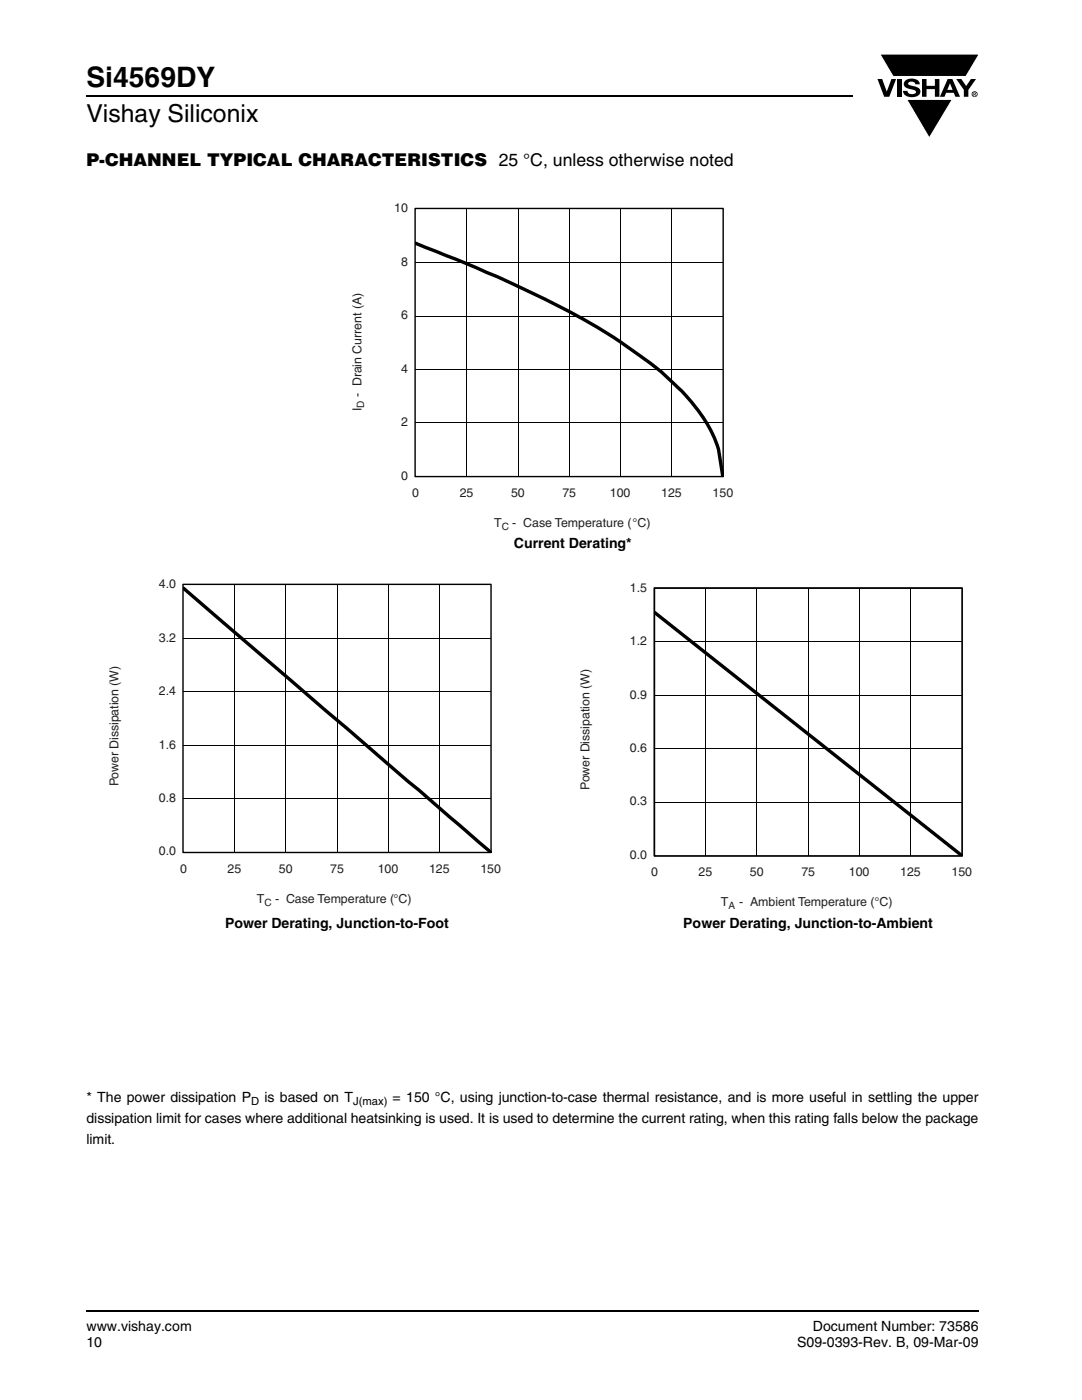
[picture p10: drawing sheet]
<svg xmlns="http://www.w3.org/2000/svg" width="216mm" height="279mm" viewBox="0 0 216 279" stroke-linecap="round" stroke-linejoin="round" font-family="sans-serif">
<defs><g id="words">
<text font-size="5.6" x="17.3" y="17.4">Si4569DY</text>
<text font-size="4.9" x="17.3" y="24.4">Vishay Siliconix</text>
<text font-size="3.5" x="17.3" y="33">P-CHANNEL TYPICAL CHARACTERISTICS 25 °C, unless otherwise noted</text>
<g font-size="2.8">
<text x="102.6" y="109.4">Current Derating*</text>
<text x="44.9" y="185.2">Power Derating, Junction-to-Foot</text>
<text x="136.3" y="185.2">Power Derating, Junction-to-Ambient</text>
<text x="17.3" y="219.8">* The power dissipation P</text>
<text x="52.8" y="219.8">is based on T</text>
<text x="78.3" y="219.8">= 150 °C, using junction-to-case thermal resistance, and is more useful in settling the upper</text>
<text x="17.3" y="224.1">dissipation limit for cases where additional heatsinking is used. It is used to determine the current rating, when this rating falls below the package</text>
<text x="17.3" y="228.3">limit.</text>
<text x="17.3" y="265.6">www.vishay.com</text>
<text x="17.3" y="268.8">10</text>
<text x="159" y="268.8">S09-0393-Rev. B, 09-Mar-09</text>
<text x="162.2" y="265.6">Document Number: 73586</text>
</g>
<g font-size="2.5" fill="#231f20">
<text x="78.7" y="42.4">10</text>
<text x="80" y="53">8</text>
<text x="80" y="63.7">6</text>
<text x="80" y="74.4">4</text>
<text x="72.2" y="82.1" transform="rotate(-90 72.2 82.1)">I</text>
<text x="72.2" y="79.3" transform="rotate(-90 72.2 79.3)">- Drain Current (A)</text>
<text x="80" y="85">2</text>
<text x="80" y="95.7">0</text>
<text x="82.2" y="99.2">0</text>
<text x="91.7" y="99.2">25</text>
<text x="102" y="99.2">50</text>
<text x="112.2" y="99.2">75</text>
<text x="121.7" y="99.2">100</text>
<text x="131.9" y="99.2">125</text>
<text x="142.2" y="99.2">150</text>
<text x="98.6" y="105.3">T</text>
<text x="102.2" y="105.3">- Case Temperature (°C)</text>
<text x="31.7" y="117.4">4.0</text>
<text x="125.7" y="118.1">1.5</text>
<text x="31.7" y="128.1">3.2</text>
<text x="125.7" y="128.7">1.2</text>
<text x="31.7" y="138.7">2.4</text>
<text x="125.7" y="139.4">0.9</text>
<text x="31.7" y="149.4">1.6</text>
<text x="125.7" y="150.1">0.6</text>
<text x="23.6" y="156.9" transform="rotate(-90 23.6 156.9)">Power Dissipation (W)</text>
<text x="31.7" y="160.1">0.8</text>
<text x="117.6" y="157.6" transform="rotate(-90 117.6 157.6)">Power Dissipation (W)</text>
<text x="125.7" y="160.7">0.3</text>
<text x="31.7" y="170.7">0.0</text>
<text x="125.7" y="171.4">0.0</text>
<text x="35.9" y="174.2">0</text>
<text x="45.4" y="174.2">25</text>
<text x="55.6" y="174.2">50</text>
<text x="65.9" y="174.2">75</text>
<text x="75.4" y="174.2">100</text>
<text x="85.6" y="174.2">125</text>
<text x="95.9" y="174.2">150</text>
<text x="129.9" y="174.9">0</text>
<text x="139.4" y="174.9">25</text>
<text x="149.7" y="174.9">50</text>
<text x="159.9" y="174.9">75</text>
<text x="169.4" y="174.9">100</text>
<text x="179.6" y="174.9">125</text>
<text x="189.9" y="174.9">150</text>
<text x="51.2" y="180.2">T</text>
<text x="54.9" y="180.2">- Case Temperature (°C)</text>
<text x="143.8" y="180.9">T</text>
<text x="147.5" y="180.9">- Ambient Temperature (°C)</text>
</g>
<g font-size="2.2">
<text x="50.1" y="220.5">D</text>
<text x="70.5" y="220.5">J(max)</text>
</g>
<g font-size="2" fill="#231f20">
<text x="72.7" y="81.4" transform="rotate(-90 72.7 81.4)">D</text>
<text x="100.1" y="105.8">C</text>
<text x="52.8" y="180.7">C</text>
<text x="145.4" y="181.4">A</text>
</g>
</g></defs>
<path d="M17.1 18.9h.2v.3h-.2zM17.1 261.5h.2v.4h-.2z" fill="#000"/>
<path d="M17.3 19.1h152.9M17.3 261.7h178.1" fill="none" stroke="#000" stroke-width=".36"/>
<path d="M175.1 10.7h20.4v17h-20.4z" fill="#fff"/>
<g fill="#000">
<path d="M175.1 15.8h.9l.9 2.5 1-2.5h.9l-1.4 3.5h-1zM175.6 10.8h19.8l-2.7 4.5h-14.5zM179 15.8h.9v3.5h-.9zM180.7 16.1a2.08 2.08 0 0 1 2.7 .3l.1 .4h-.9a.78 .78 0 0 0-.6-.5 .78 .78 0 0 0-.8 .4l.2 .3 1 .2a1.06 1.06 0 0 1 1.2 1 1.06 1.06 0 0 1-1 1.1 1.71 1.71 0 0 1-2.4-1.2h.9a.95 .95 0 0 0 .8 .7 .95 .95 0 0 0 .9-.4 1.3 1.3 0 0 0-1.2-.6 1.02 1.02 0 0 1-1.1-.6 1.02 1.02 0 0 1 .2-1.1zM184 15.8h.9v1.3h1.6v-1.3h.9v3.5h-.9v-1.5h-1.6v1.5h-.9zM180.9 19.8h9.1l-4.6 7.7zM190.8 15.8h1l1 1.4 .9-1.4h1l-1.5 2.2v1.3h-.9v-1.4z"/>
<path d="M189.6 16.6l-.6 1.3h1.1zM189.1 15.8h.9l1.6 3.5h-1l-.3-.8h-1.5l-.3 .8h-1z"/>
<path d="M194.4 18.6v.1h.2v-.1zM194.2 18.5h.5v.2l-.1 .1 .1 .3-.2-.3-.1 .3h-.2zM194 18.8a.45 .45 0 0 0 .9 0 .45 .45 0 0 0-.9 0zM193.9 18.8a.6 .6 0 0 1 1.2 0 .6 .6 0 0 1-1.2 0z"/>
</g>
<path d="M175.6 10.8h19.8l-2.7 4.5h-14.5zM180.9 19.8h9.1l-4.6 7.7z" fill="none" stroke="#fff" stroke-width=".2"/>
<path d="M70 40.2h76.3v66h-76.3z" fill="#fff"/>
<path d="M82.9 52.4h61.4M93.1 41.7v53.4M103.4 41.7v53.4M113.6 41.7v53.4M123.8 41.7v53.4M134 41.7v53.4M82.9 73.7h61.4M82.9 63.1h61.4M82.9 84.4h61.4" fill="none" stroke="#000" stroke-width=".2"/>
<path d="M82.9 48.5a261.5 261.5 0 0 1 34.9 16l3 1.8a75.2 75.2 0 0 1 16.1 12.6 28.9 28.9 0 0 1 6.5 10.8l.8 5.3" fill="none" stroke="#000" stroke-width=".68"/>
<path d="M82.8 41.6h61.5v53.5h-61.5z" fill="none" stroke="#000" stroke-width=".28"/>
<path d="M21.5 115.3h78.5v65.9h-78.5z" fill="#fff"/>
<path d="M46.8 116.7v53.4M57 116.7v53.4M67.3 116.7v53.4M77.5 116.7v53.4M87.7 116.7v53.4M36.6 138.1h61.4M36.6 127.4h61.4M36.6 159.4h61.4M36.6 148.8h61.4" fill="none" stroke="#000" stroke-width=".2"/>
<path d="M36.6 117.4l61.3 52.6" fill="none" stroke="#000" stroke-width=".68"/>
<path d="M36.5 116.6h61.5v53.5h-61.5z" fill="none" stroke="#000" stroke-width=".28"/>
<path d="M115.5 116h78.5v65.9h-78.5z" fill="#fff"/>
<path d="M130.5 117.3h61.5v53.5h-61.5zM140.8 117.4v53.4M151 117.4v53.4M161.3 117.4v53.4M171.5 117.4v53.4M181.7 117.4v53.4M130.6 138.8h61.4M130.6 128.1h61.4M130.6 149.4h61.4M130.6 160.1h61.4" fill="none" stroke="#000" stroke-width=".2"/>
<path d="M130.6 122.2l61.3 48.5" fill="none" stroke="#000" stroke-width=".68"/>
<path d="M130.6 117.4h61.4v53.4h-61.4z" fill="none" stroke="#000" stroke-width=".28"/>
<use href="#words"/>
</svg>
